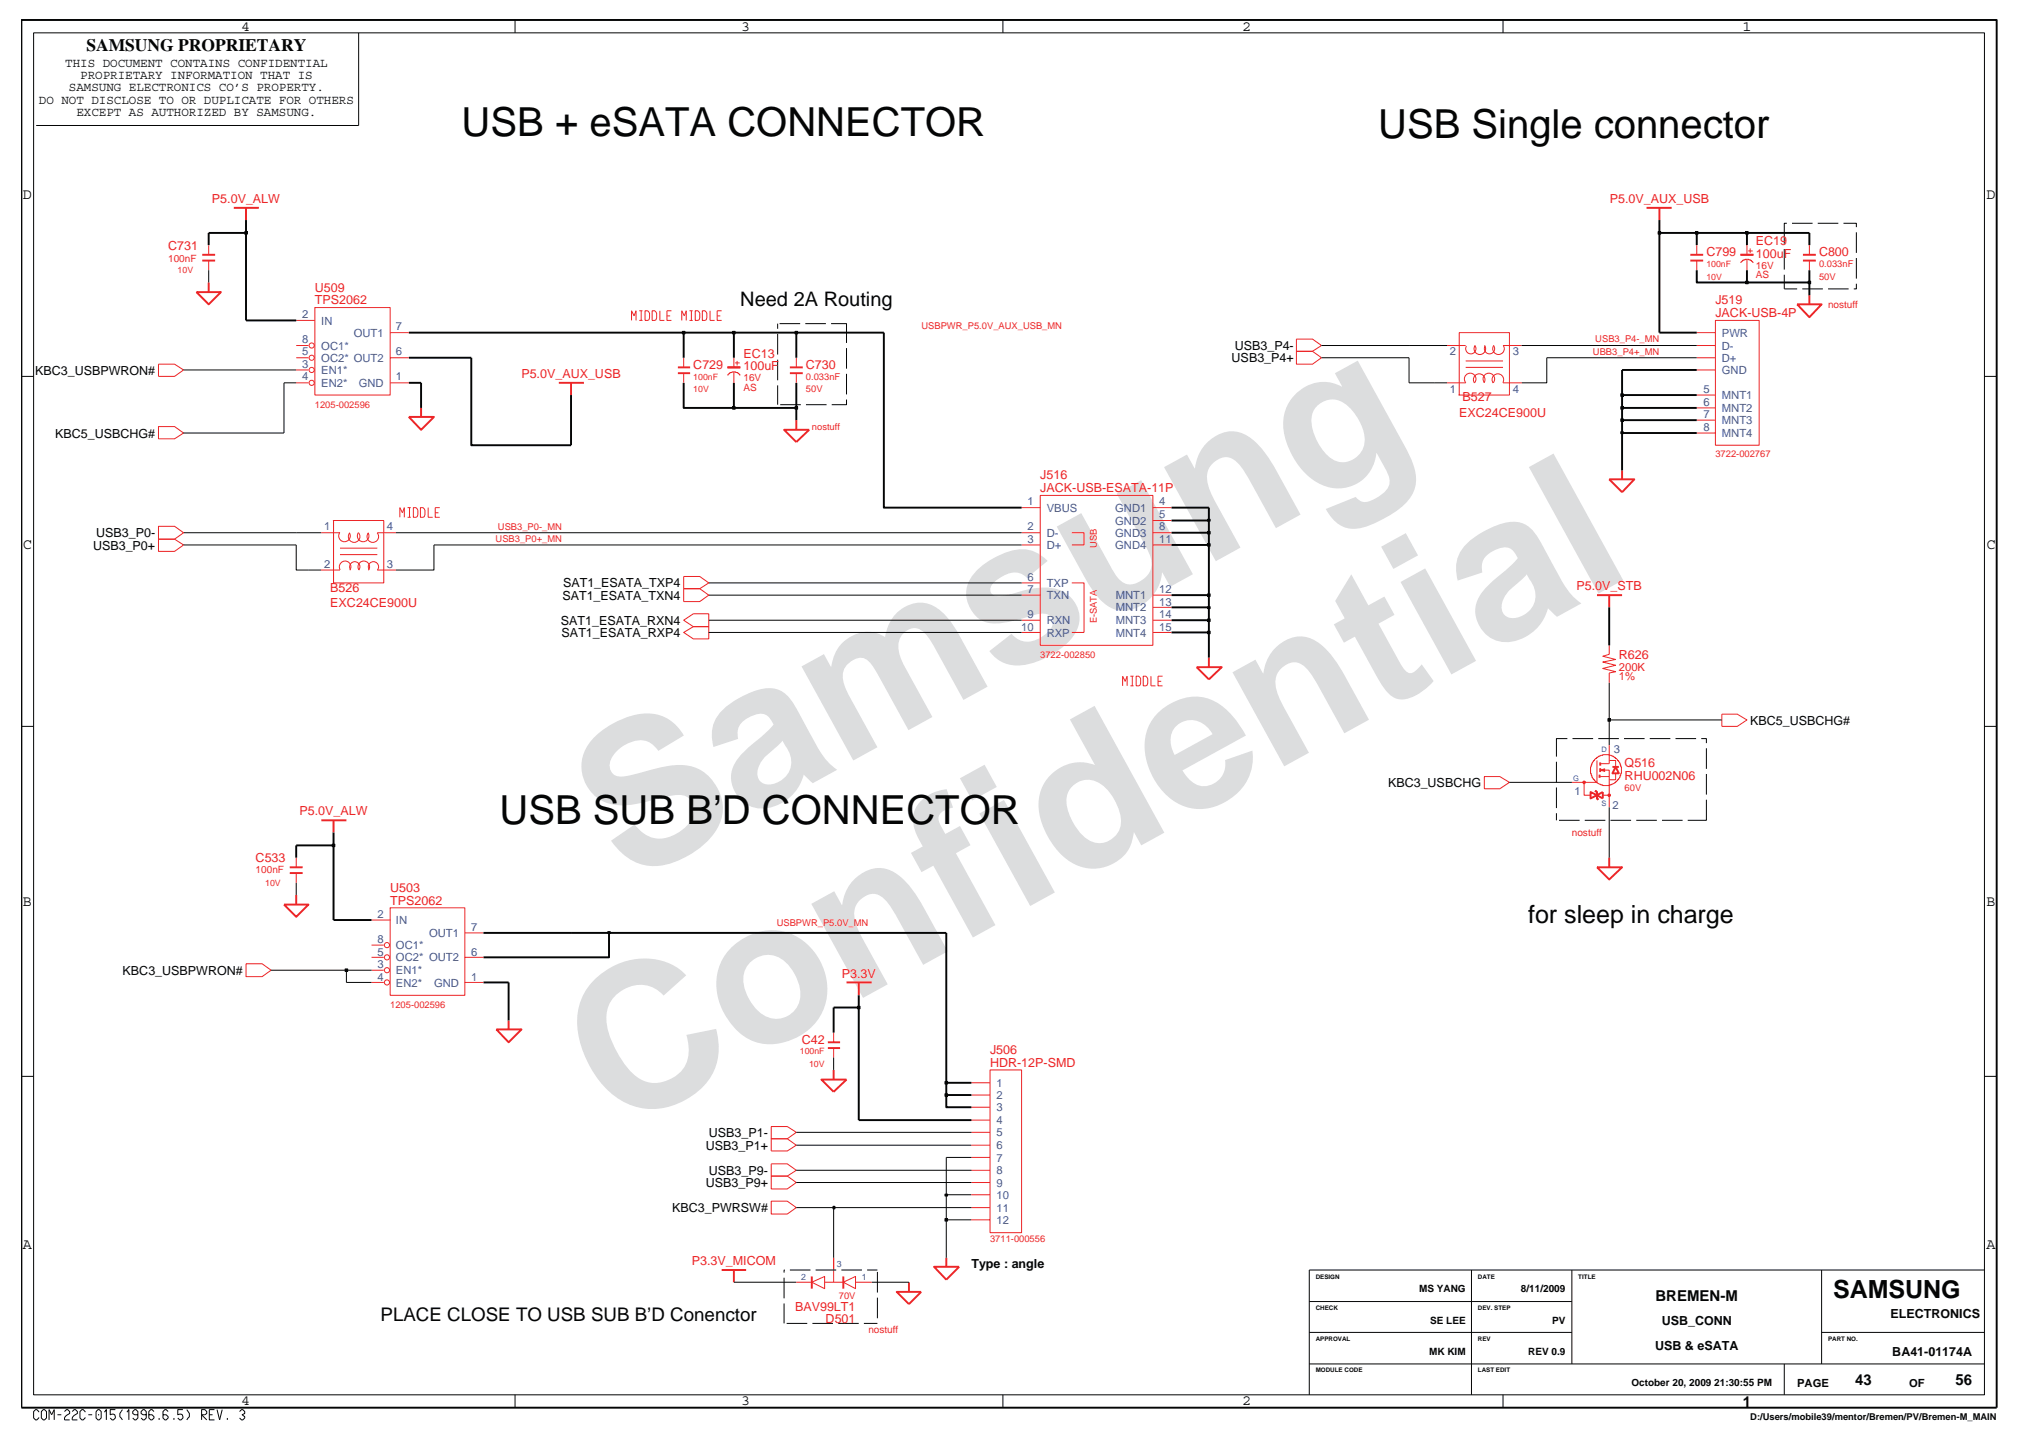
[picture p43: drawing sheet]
<svg xmlns="http://www.w3.org/2000/svg" width="267mm" height="190mm" viewBox="0 0 267 190" stroke-linecap="round" stroke-linejoin="round" font-family="sans-serif">
<defs><g id="words">
<g font-size="26.5" fill="#dcddde">
<text x="82.4" y="116.5" transform="rotate(-29 82.4 116.5)">Samsung</text>
<text x="81.1" y="149.2" transform="rotate(-29 81.1 149.2)">Confidential</text>
</g>
<g font-size="5.3" fill="#040505">
<text x="60.7" y="17.9">USB + eSATA CONNECTOR</text>
<text x="181.3" y="18.2">USB Single connector</text>
<text x="65.7" y="108.4">USB SUB B’D CONNECTOR</text>
</g>
<g font-size="3.3" fill="#040505">
<text x="201" y="121.5">for sleep in charge</text>
<text x="241.1" y="170.8">SAMSUNG</text>
</g>
<text font-size="2.6" fill="#040505" x="97.4" y="40.2">Need 2A Routing</text>
<text font-size="2.5" fill="#040505" x="50.1" y="173.8">PLACE CLOSE TO USB SUB B’D Conenctor</text>
<text font-size="2.3" fill="#040505" x="11.4" y="6.7">SAMSUNG PROPRIETARY</text>
<g font-size="2" fill="#040505">
<text x="31.8" y="4">4</text>
<text x="97.6" y="4">3</text>
<text x="163.4" y="4">2</text>
<text x="229.2" y="4">1</text>
<text x="3" y="26.2">D</text>
<text x="261.3" y="26.2">D</text>
<text x="3" y="72.3">C</text>
<text x="261.3" y="72.3">C</text>
<text x="3" y="119.2">B</text>
<text x="261.3" y="119.2">B</text>
<text x="3" y="164.4">A</text>
<text x="261.3" y="164.4">A</text>
<text x="217.8" y="171.2">BREMEN-M</text>
<text x="31.8" y="185">4</text>
<text x="97.6" y="185">3</text>
<text x="163.4" y="185">2</text>
<text x="229.3" y="185.1">1</text>
<text x="244" y="182.2">43</text>
<text x="257.2" y="182.2">56</text>
</g>
<g font-size="1.6" fill="#040505">
<text x="8.6" y="8.8">THIS DOCUMENT CONTAINS CONFIDENTIAL</text>
<text x="9.1" y="12">SAMSUNG ELECTRONICS CO’S PROPERTY.</text>
<text x="10.5" y="10.4">PROPRIETARY INFORMATION THAT IS</text>
<text x="5.1" y="13.7">DO NOT DISCLOSE TO OR DUPLICATE FOR OTHERS</text>
<text x="10.1" y="15.3">EXCEPT AS AUTHORIZED BY SAMSUNG.</text>
<text x="162" y="47.7">USB3_P4+</text>
<text x="162.4" y="46.1">USB3_P4-</text>
<text x="4.6" y="49.3">KBC3_USBPWRON#</text>
<text x="7.3" y="57.6">KBC5_USBCHG#</text>
<text x="12.7" y="70.7">USB3_P0-</text>
<text x="12.2" y="72.3">USB3_P0+</text>
<text x="74.1" y="77.3">SAT1_ESATA_TXP4</text>
<text x="73.8" y="82.2">SAT1_ESATA_RXN4</text>
<text x="73.9" y="83.8">SAT1_ESATA_RXP4</text>
<text x="74" y="78.9">SAT1_ESATA_TXN4</text>
<text x="230.2" y="95.3">KBC5_USBCHG#</text>
<text x="182.6" y="103.6">KBC3_USBCHG</text>
<text x="16.1" y="128.3">KBC3_USBPWRON#</text>
<text x="93.3" y="149.6">USB3_P1-</text>
<text x="92.8" y="151.3">USB3_P1+</text>
<text x="93.3" y="154.6">USB3_P9-</text>
<text x="88.4" y="159.5">KBC3_PWRSW#</text>
<text x="92.8" y="156.2">USB3_P9+</text>
<text x="127.8" y="166.9">Type : angle</text>
<text x="248.7" y="173.5">ELECTRONICS</text>
<text x="217.7" y="177.6">USB &amp; eSATA</text>
<text x="218.6" y="174.3">USB_CONN</text>
<text x="248.9" y="178.4">BA41-01174A</text>
</g>
<g font-size="1.6" fill="#ec2426">
<text x="27.9" y="26.7">P5.0V_ALW</text>
<text x="211.8" y="26.7">P5.0V_AUX_USB</text>
<text x="22.1" y="32.9">C731</text>
<text x="224.5" y="33.7">C799</text>
<text x="231" y="32.3">EC19</text>
<text x="231" y="34">100uF</text>
<text x="239.3" y="33.7">C800</text>
<text x="41.4" y="40.1">TPS2062</text>
<text x="41.4" y="38.4">U509</text>
<text x="225.7" y="41.7">JACK-USB-4P</text>
<text x="225.7" y="40.1">J519</text>
<text x="97.8" y="47.1">EC13</text>
<text x="68.6" y="49.7">P5.0V_AUX_USB</text>
<text x="91.2" y="48.5">C729</text>
<text x="97.8" y="48.7">100uF</text>
<text x="106" y="48.5">C730</text>
<text x="192.4" y="52.8">B527</text>
<text x="192" y="54.9">EXC24CE900U</text>
<text x="136.8" y="64.8">JACK-USB-ESATA-11P</text>
<text x="136.8" y="63.1">J516</text>
<text x="43.5" y="77.9">B526</text>
<text x="207.4" y="77.7">P5.0V_STB</text>
<text x="43.5" y="79.9">EXC24CE900U</text>
<text x="213" y="86.7">R626</text>
<text x="213.7" y="100.9">Q516</text>
<text x="39.4" y="107.3">P5.0V_ALW</text>
<text x="213.7" y="102.6">RHU002N06</text>
<text x="33.6" y="113.5">C533</text>
<text x="51.3" y="117.4">U503</text>
<text x="51.3" y="119">TPS2062</text>
<text x="110.7" y="128.7">P3.3V</text>
<text x="105.5" y="137.3">C42</text>
<text x="130.2" y="138.8">J506</text>
<text x="130.2" y="140.4">HDR-12P-SMD</text>
<text x="91" y="166.5">P3.3V_MICOM</text>
<text x="104.6" y="172.5">BAV99LT1</text>
<text x="108.6" y="174.1">D501</text>
</g>
<g font-size="1.5" fill="#3a53a4">
<text x="39.8" y="41.9">2</text>
<text x="39.8" y="46.8">5</text>
<text x="39.8" y="45.2">8</text>
<text x="42.3" y="47.6">OC2* OUT2</text>
<text x="42.3" y="42.7">IN</text>
<text x="42.3" y="46">OC1*</text>
<text x="46.5" y="44.3">OUT1</text>
<text x="52.1" y="43.5">7</text>
<text x="52.1" y="46.8">6</text>
<text x="190.7" y="46.8">2</text>
<text x="199" y="46.8">3</text>
<text x="226.5" y="47.6">D+</text>
<text x="226.5" y="46">D-</text>
<text x="226.5" y="44.3">PWR</text>
<text x="39.8" y="48.5">3</text>
<text x="39.8" y="50.1">4</text>
<text x="42.3" y="49.2">EN1*</text>
<text x="42.3" y="50.9">EN2*</text>
<text x="47.2" y="50.9">GND</text>
<text x="52.1" y="50.1">1</text>
<text x="190.7" y="51.8">1</text>
<text x="199" y="51.8">4</text>
<text x="224.1" y="51.8">5</text>
<text x="224.1" y="53.4">6</text>
<text x="226.5" y="49.2">GND</text>
<text x="226.5" y="52.5">MNT1</text>
<text x="224.1" y="55">7</text>
<text x="224.1" y="56.7">8</text>
<text x="226.5" y="54.2">MNT2</text>
<text x="226.5" y="55.8">MNT3</text>
<text x="226.5" y="57.5">MNT4</text>
<text x="42.6" y="69.8">1</text>
<text x="50.9" y="69.8">4</text>
<text x="135.2" y="66.5">1</text>
<text x="135.2" y="71.5">3</text>
<text x="135.2" y="69.8">2</text>
<text x="137.7" y="67.3">VBUS</text>
<text x="137.7" y="70.6">D-</text>
<text x="146.7" y="67.3">GND1</text>
<text x="146.7" y="69">GND2</text>
<text x="146.7" y="70.6">GND3</text>
<text x="152.5" y="66.5">4</text>
<text x="152.5" y="68.2">5</text>
<text x="152.5" y="69.8">8</text>
<text x="152.5" y="71.5">11</text>
<text x="42.6" y="74.7">2</text>
<text x="50.9" y="74.7">3</text>
<text x="135.2" y="76.4">6</text>
<text x="137.7" y="77.3">TXP</text>
<text x="137.7" y="72.3">D+</text>
<text x="146.7" y="72.3">GND4</text>
<text x="134.3" y="83">10</text>
<text x="135.2" y="81.3">9</text>
<text x="135.2" y="78">7</text>
<text x="137.7" y="82.2">RXN</text>
<text x="137.7" y="83.8">RXP</text>
<text x="137.7" y="78.9">TXN</text>
<text x="146.8" y="78.9">MNT1</text>
<text x="146.8" y="80.5">MNT2</text>
<text x="146.8" y="82.2">MNT3</text>
<text x="146.8" y="83.8">MNT4</text>
<text x="152.5" y="78">12</text>
<text x="152.5" y="79.7">13</text>
<text x="152.5" y="81.3">14</text>
<text x="152.5" y="83">15</text>
<text x="212.3" y="99.1">3</text>
<text x="207.1" y="104.7">1</text>
<text x="212.1" y="106.5">2</text>
<text x="49.7" y="120.8">2</text>
<text x="49.7" y="124.1">8</text>
<text x="49.7" y="125.8">5</text>
<text x="52.1" y="121.6">IN</text>
<text x="52.1" y="124.9">OC1*</text>
<text x="56.4" y="123.3">OUT1</text>
<text x="62" y="122.5">7</text>
<text x="62" y="125.8">6</text>
<text x="49.7" y="127.4">3</text>
<text x="49.7" y="129.1">4</text>
<text x="52.1" y="128.2">EN1*</text>
<text x="52.1" y="129.8">EN2*</text>
<text x="52.1" y="126.5">OC2* OUT2</text>
<text x="57.1" y="129.8">GND</text>
<text x="62" y="129.1">1</text>
<text x="131.1" y="143">1</text>
<text x="131.1" y="144.6">2</text>
<text x="131.1" y="146.3">3</text>
<text x="131.1" y="147.9">4</text>
<text x="131.1" y="149.6">5</text>
<text x="131.1" y="151.3">6</text>
<text x="131.1" y="152.9">7</text>
<text x="131.1" y="154.6">8</text>
<text x="131.1" y="161.1">12</text>
<text x="131.1" y="156.2">9</text>
<text x="131.1" y="157.8">10</text>
<text x="131.1" y="159.5">11</text>
</g>
<g font-size="1.5" fill="#ec2426">
<text x="213" y="89.5">1%</text>
<text x="213" y="88.3">200K</text>
</g>
<g font-size="1.5" fill="#040505">
<text x="236.4" y="182.5">PAGE</text>
<text x="251.1" y="182.5">OF</text>
</g>
<g font-size="1.3" fill="#ec2426">
<text x="22.1" y="34.4">100nF</text>
<text x="231" y="35.4">16V</text>
<text x="231" y="36.6">AS</text>
<text x="240.5" y="40.5">nostuff</text>
<text x="97.8" y="51.4">AS</text>
<text x="97.8" y="50.1">16V</text>
<text x="206.8" y="110">nostuff</text>
<text x="33.6" y="115">100nF</text>
<text x="114.2" y="175.4">nostuff</text>
</g>
<g font-size="1.3" fill="#040505">
<text x="186.7" y="170.1">MS YANG</text>
<text x="200.1" y="170.1">8/11/2009</text>
<text x="188" y="178.3">MK KIM</text>
<text x="188.1" y="174.2">SE LEE</text>
<text x="201" y="178.3">REV 0.9</text>
<text x="204.2" y="174.2">PV</text>
<text x="214.6" y="182.4">October 20, 2009 21:30:55 PM</text>
</g>
<g font-size="1.2" fill="#ec2426">
<text x="23.4" y="36">10V</text>
<text x="224.5" y="35.1">100nF</text>
<text x="239.3" y="35.2">0.033nF</text>
<text x="224.5" y="36.8">10V</text>
<text x="239.3" y="36.8">50V</text>
<text x="121.2" y="43.4">USBPWR_P5.0V_AUX_USB_MN</text>
<text x="209.5" y="46.7">UBB3_P4+_MN</text>
<text x="209.9" y="45">USB3_P4-_MN</text>
<text x="41.4" y="53.7">1205-002596</text>
<text x="91.2" y="51.6">10V</text>
<text x="91.2" y="50">100nF</text>
<text x="106" y="51.6">50V</text>
<text x="106" y="50">0.033nF</text>
<text x="106.8" y="56.6">nostuff</text>
<text x="225.7" y="60.2">3722-002767</text>
<text x="65.2" y="71.4">USB3_P0+_MN</text>
<text x="65.5" y="69.7">USB3_P0-_MN</text>
<text x="144.3" y="72.1" transform="rotate(-90 144.3 72.1)">USB</text>
<text x="144.3" y="82" transform="rotate(-90 144.3 82)">E-SATA</text>
<text x="136.8" y="86.5">3722-002850</text>
<text x="213.7" y="104.1">60V</text>
<text x="34.9" y="116.6">10V</text>
<text x="102.2" y="121.9">USBPWR_P5.0V_MN</text>
<text x="51.3" y="132.6">1205-002596</text>
<text x="105.2" y="138.8">100nF</text>
<text x="106.4" y="140.4">10V</text>
<text x="130.2" y="163.4">3711-000556</text>
<text x="110.3" y="170.9">70V</text>
</g>
<g font-size="1.2" fill="#3a53a4">
<text x="110.1" y="166.7">3</text>
<text x="105.4" y="168.4">2</text>
<text x="113.4" y="168.4">1</text>
</g>
<text font-size="1.2" fill="#040505" x="230.2" y="186.9">D:/Users/mobile39/mentor/Bremen/PV/Bremen-M_MAIN</text>
<g font-size="1" fill="#3a53a4">
<text x="210.7" y="99">D</text>
<text x="206.9" y="102.7">G</text>
<text x="210.7" y="106">S</text>
</g>
<g font-size=".8" fill="#040505">
<text x="173.1" y="168.3">DESIGN</text>
<text x="173.1" y="172.3">CHECK</text>
<text x="194.4" y="168.3">DATE</text>
<text x="194.4" y="172.3">DEV. STEP</text>
<text x="207.6" y="168.3">TITLE</text>
<text x="173.1" y="176.5">APPROVAL</text>
<text x="194.4" y="176.5">REV</text>
<text x="240.5" y="176.5">PART NO.</text>
<text x="173.1" y="180.6">MODULE CODE</text>
<text x="194.4" y="180.6">LAST EDIT</text>
</g>
</g></defs>
<g fill="none" stroke="#ec2426" stroke-width=".13">
<path d="M27.5 32.3v1.2M27.5 34.3v1.3M89.9 47.1v1.2M89.9 49.1v1.3M95.7 49.4l.3-.4h.3v-.1l.7 .1 .4 .4M96.5 47.1v1.2M96.5 48.9v1.5M96.7 47.8h.6M97 47.5v.6M170.5 44.6h2.2l1.1 .9-1.1 .7h-2.2zM20.8 69.3h2.2l1.1 .8-1.1 .9h-2.2zM42.3 70.1h2.4"/>
<path d="M42.3 75h2.4M43.8 68.5h.1M43.9 68.5h6.6v8.2h-6.6zM44.7 70.1a.76 .76 0 0 0 .6 1.2 .76 .76 0 0 0 .7-1.2M44.7 72.1h4.9M44.7 73h4.9M44.8 75a.76 .76 0 0 1 .6-1.2 .76 .76 0 0 1 .6 1.2M46 70.1a.76 .76 0 0 0 .1 1.1 .76 .76 0 0 0 1 0 .76 .76 0 0 0 .1-1.1M46.1 75a.68 .68 0 0 1 .6-1.1 .68 .68 0 0 1 .5 1.1M47.2 70.1a.76 .76 0 0 0 .5 1.2 .76 .76 0 0 0 .7-1.2M47.2 75a.76 .76 0 0 1 .7-1.2 .76 .76 0 0 1 .6 1.2M48.6 75a.68 .68 0 0 1 .6-1.1 .68 .68 0 0 1 .4 1.1"/>
<path d="M49.6 75h2.5M52.1 70.1h-2.5a.76 .76 0 0 1 0 1.1 .76 .76 0 0 1-1.1 0 .76 .76 0 0 1 0-1.1M89.9 75.9h2.2l1.1 .8-1.1 .8h-2.2h2.2l1.1 .8-1.1 .9h-2.2zM134.4 66.8h2.4M134.4 78.3h2.4M134.4 70.1h2.4M134.4 76.7h2.4M134.4 71.7h2.4M136.8 65.2h14.9v19.7h-14.9zM141 70.1h1.6v1.6h-1.6M141 76.7h1.6v6.5h-1.6M151.7 79.9h2.4"/>
<path d="M151.7 70.1h2.4M151.7 66.8h2.4M151.7 78.3h2.4M151.7 68.5h2.4M151.7 71.7h2.4M89.9 81.6l1.3-.8h2v1.7h-2zM134.4 81.6h2.4M134.4 83.2h2.4M151.7 83.2h2.4M151.7 81.6h2.4M210.1 99.7l.4-.2a2.18 2.18 0 0 1 1.7 0v.1a1.56 1.56 0 0 1 .8 .8h.1l.1 .5h.1v.9h-.1v.2h-.1v.3h-.1v.2l-.6 .5-.5 .2v.1l-1.1 .1v-.1h-.2v-.1l-.5-.2-.4-.3-.2-.4h-.1l-.1-.5h-.1v-.9h.1l.1-.5zM211.7 98v2.5h-1.2"/>
<path d="M226.5 94h2l1.3 .7-1.3 .9h-2zM51.3 119.5v.1M51.3 119.5h9.8v11.5h-9.8zM210.5 102.2h1.2M211.7 100.1h.8v.8M212.5 101.8v.8h-.8M32.4 126.8h2.1l1.2 .9-1.2 .8h-2.1zM48.9 124.4h1.6M48.9 129.3h1.6M48.9 126h1.6M48.9 127.7h1.6M48.9 121.1h2.4"/>
<path d="M61.1 129.3h2.5M61.1 122.8h2.5M61.1 126h2.5M101.4 158.1h2.2l1.2 .8-1.2 .9h-2.2zM104.8 168.7h2M106.8 168.7l1.7-.7v1.6zM108.5 168.7h2.4M109.7 165.5v3.2M110.9 168.7l1.6-.7v1.6zM112.5 168.7h2.2"/>
<circle cx="50.9" cy="127.7" r=".34"/>
<circle cx="50.9" cy="124.4" r=".34"/>
<circle cx="50.9" cy="126" r=".34"/>
<circle cx="50.9" cy="129.3" r=".34"/>
</g>
<g fill="none" stroke="#ec2426" stroke-width=".25">
<path d="M26.6 34.3h1.7M26.6 33.5h1.7M53.8 54.9h3.3l-1.7 1.7zM55.4 53.7v1.2M73.5 50.4h3.3M75.1 50.4v1.6M89.2 49.1h1.6M89.2 48.3h1.6M95.7 48.3h1.7M37.4 119h3.2l-1.6 1.7zM39 117.8v1.2M42.3 108h3.3"/>
<path d="M43.9 108v1.6M210.1 104.7l.7-.5v.9zM210.1 114.1h3.3l-1.7 1.6zM210.4 101.9v.5M210.5 100.3v.5M210.5 101.1v.5M211.7 112.9v1.2M65.3 135.5h3.3l-1.7 1.7zM66.9 134.3v1.2M106.8 168v1.6M110.9 168v1.6M122.9 166.7h3.3l-1.7 1.7z"/>
<path d="M124.5 165.5v1.2"/>
</g>
<path d="M210.5 101.4l.6-.2v.3z" fill="#ec2426"/>
<path d="M210.1 100.1v2.9h-3.3M210.5 101.4l.6-.2v.3zM210.8 101.4h.9v4.9" fill="none" stroke="#ec2426" stroke-width=".13"/>
<path d="M209.8 104.1l.3 .1v.9l.1 .1M212.1 100.9h.9M212.5 100.9l.5 .9h-.9z" fill="none" stroke="#ec2426" stroke-width=".25"/>
<circle cx="211.7" cy="104.7" r=".17" fill="#ec2426"/>
<circle cx="211.7" cy="104.7" r=".17" fill="none" stroke="#ec2426" stroke-width=".13"/>
<circle cx="208.4" cy="103" r=".17" fill="#ec2426"/>
<g fill="none" stroke="#ec2426" stroke-width=".13">
<path d="M223.2 32.3v1.2M223.2 34.3v1.3M229 34.5l.3-.3h.3v-.1l.7 .1 .4 .3M229.8 32.3v1.2M229.8 34.1v1.5M230 33h.6M230.2 32.7v.6M238 32.3v1.2M238 34.3v1.3M20.8 56.1h2.2l1.1 .9-1.1 .7h-2.2zM20.8 47.9h2.2l1.1 .8-1.1 .8h-2.2zM39 45.5h1.6"/>
<path d="M39 42.2h2.4M39 50.4h1.6M39 47.1h1.6M39 48.7h1.6M41.4 40.5h9.9v11.5h-9.9zM41.4 40.5v.1M51.3 47.1h2.5M51.3 50.4h2.5M51.3 43.8h2.5M104.8 47.1v1.2M104.8 49.1v1.3M170.5 46.2h2.2l1.1 .9-1.1 .8h-2.2z"/>
<path d="M190.3 45.5h2.5M191.9 52h.1M192 43.8h6.6v8.2h-6.6zM192.8 48.3h4.9M192.8 47.5h4.9M194 50.4a.76 .76 0 0 0-.1-1.1 .76 .76 0 0 0-1 0 .76 .76 0 0 0-.1 1.1h-2.5M194 45.5a.68 .68 0 0 1-.5 1.1 .68 .68 0 0 1-.6-1.1M195.2 50.4a.76 .76 0 0 0-.6-1.2 .76 .76 0 0 0-.6 1.2M195.3 50.4a.76 .76 0 0 1 0-1.1 .76 .76 0 0 1 1.1 0 .76 .76 0 0 1 0 1.1M195.3 45.4a.76 .76 0 0 1-.6 1.3 .76 .76 0 0 1-.7-1.2M196.5 45.5a.68 .68 0 0 1-.5 1.1 .68 .68 0 0 1-.6-1.1M197.7 50.4a.76 .76 0 0 0-.7-1.2 .76 .76 0 0 0-.6 1.2"/>
<path d="M197.7 50.4h2.5M197.7 45.5h2.5M197.7 45.4a.76 .76 0 0 1-.6 1.3 .76 .76 0 0 1-.6-1.2M223.2 48.7h2.5M223.2 45.5h2.5M223.2 53.7h2.5M223.2 57h2.5M223.2 43.8h2.5M223.2 47.1h2.5M223.2 52h2.5M223.2 55.3h2.5M225.7 42.2h5.7v16.4h-5.7z"/>
<path d="M20.8 71h2.2l1.1 .7-1.1 .9h-2.2zM89.9 83.2l1.3-.7h2v1.6h-2zM211.7 84.9v1.2l-.9 .3 1.7 .4-1.7 .3 1.7 .5-1.7 .4 1.7 .4-.8 .2v1.2M39 112.9v1.2M39 114.9v1.3M195.3 102.2h2l1.3 .8-1.3 .8h-2zM208.4 103v1.7h.8M210.8 104.7h.9M109.7 135.9v1.3M109.7 137.9v1.3M101.4 154.8h2.2l1.2 .8-1.2 .9h-2.2zM101.4 153.2h2.2l1.2 .8-1.2 .8h-2.2z"/>
<path d="M101.4 149.9h2.2l1.2 .8-1.2 .8h-2.2zM101.4 148.3h2.2l1.2 .7-1.2 .9h-2.2zM127.8 144.1h2.4M127.8 147.4h2.4M127.8 150.7h2.4M127.8 154h2.4M127.8 157.2h2.4M127.8 142.5h2.4M127.8 145.7h2.4M127.8 149h2.4M127.8 152.3h2.4M127.8 155.6h2.4"/>
<path d="M127.8 158.9h2.4M130.2 140.8h4.2v21.4h-4.2zM127.8 160.5h2.4"/>
<circle cx="41" cy="50.4" r=".34"/>
<circle cx="41" cy="48.7" r=".34"/>
<circle cx="41" cy="45.5" r=".34"/>
<circle cx="41" cy="47.1" r=".34"/>
<circle cx="208.4" cy="103" r=".17"/>
</g>
<g fill="none" stroke="#ec2426" stroke-width=".25">
<path d="M25.8 38.4h3.3l-1.6 1.7zM27.5 37.2v1.2M30.8 27.4h3.3M32.4 27.4v1.6M216.6 27.4h3.3M218.3 27.4v1.6M222.4 34.3h1.6M222.4 33.5h1.6M229 33.5h1.7M237.2 34.3h1.7M237.2 33.5h1.7M238 38.9v1.2"/>
<path d="M103.1 56.6h3.3l-1.6 1.6zM103.9 49.1h1.7M103.9 48.3h1.7M104.8 55.3v1.3M236.4 40.1h3.2l-1.6 1.6zM210.1 78.3h3.3M211.7 63.1h3.3l-1.6 1.7zM211.7 78.3v1.6M213.4 61.9v1.2M157.4 87.8h3.3l-1.7 1.6zM159 86.5v1.3M38.1 114.1h1.7"/>
<path d="M38.1 114.9h1.7M209.2 104.2l.9 .5-.9 .4zM209.8 104.1l.3 .1v.9l.1 .1M108.9 137.2h1.6M108.9 137.9h1.6M111.4 129.3h3.3M113 129.3v1.7M108.1 142.1h3.3l-1.7 1.6zM109.7 140.8v1.3M94.9 167.1h3.2M96.5 167.1v1.6M118 170h3.2l-1.6 1.6z"/>
<path d="M119.6 168.7v1.3"/>
</g>
<path d="M109.7 158.9v6.6M96.5 168.7h8.3M114.7 168.7h4.9M124.5 160.5v5" fill="none" stroke="#040505" stroke-width=".13"/>
<path d="M124.3 160.4h.3v.3h-.3z" fill="#040505"/>
<path d="M104.8 158.9h4.9M124.5 157.2v3.3h3.3M124.3 160.4h.3v.3h-.3z" fill="none" stroke="#040505" stroke-width=".13"/>
<path d="M109.6 158.8h.2v.3h-.2z" fill="#040505"/>
<path d="M109.6 158.8h.2v.3h-.2zM109.7 158.9h18.1" fill="none" stroke="#040505" stroke-width=".13"/>
<path d="M124.3 157.1h.3v.3h-.3z" fill="#040505"/>
<path d="M104.8 154h23M104.8 149h23M104.8 155.6h23M104.8 150.7h23M124.3 157.1h.3v.3h-.3zM127.8 152.3h-3.3v4.9h3.3" fill="none" stroke="#040505" stroke-width=".13"/>
<path d="M113 132.6v14.8h14.8M124.5 144.1v1.6h3.3" fill="none" stroke="#040505" stroke-width=".25"/>
<path d="M124.3 143.9h.3v.4h-.3z" fill="#040505"/>
<path d="M124.3 143.9h.3v.4h-.3z" fill="none" stroke="#040505" stroke-width=".13"/>
<path d="M124.5 142.5v1.6h3.3" fill="none" stroke="#040505" stroke-width=".25"/>
<path d="M124.3 142.3h.3v.4h-.3z" fill="#040505"/>
<path d="M109.7 139.2v1.6M124.3 142.3h.3v.4h-.3z" fill="none" stroke="#040505" stroke-width=".13"/>
<path d="M66.9 129.3v5M113 132.6h-3.3v3.3M124.5 122.8v19.7h3.3" fill="none" stroke="#040505" stroke-width=".25"/>
<path d="M112.8 132.4h.3v.4h-.3z" fill="#040505"/>
<path d="M35.7 127.7h9.9v1.6h3.3M112.8 132.4h.3v.4h-.3z" fill="none" stroke="#040505" stroke-width=".13"/>
<path d="M63.6 129.3h3.3M113 131v1.6" fill="none" stroke="#040505" stroke-width=".25"/>
<path d="M45.4 127.5h.3v.4h-.3z" fill="#040505"/>
<path d="M45.4 127.5h.3v.4h-.3zM45.6 127.7h3.3" fill="none" stroke="#040505" stroke-width=".13"/>
<path d="M63.6 122.8h16.5v3.2h-16.5" fill="none" stroke="#040505" stroke-width=".25"/>
<path d="M79.9 122.6h.4v.3h-.4z" fill="#040505"/>
<path d="M39 116.2v1.6M211.7 106.3v6.6M79.9 122.6h.4v.3h-.4z" fill="none" stroke="#040505" stroke-width=".13"/>
<path d="M39 112.9v-1.6h4.9v9.8h5M80.1 122.8h44.4" fill="none" stroke="#040505" stroke-width=".25"/>
<path d="M43.7 111.1h.3v.3h-.3z" fill="#040505"/>
<path d="M211.7 94.7v3.3M43.7 111.1h.3v.3h-.3zM198.6 103h8.2" fill="none" stroke="#040505" stroke-width=".13"/>
<path d="M43.9 109.6v1.7" fill="none" stroke="#040505" stroke-width=".25"/>
<path d="M211.5 94.6h.4v.3h-.4z" fill="#040505"/>
<path d="M93.2 83.2h41.2M211.5 94.6h.4v.3h-.4zM211.7 89.8v4.9h14.8" fill="none" stroke="#040505" stroke-width=".13"/>
<path d="M211.7 79.9v5M154.1 83.2h4.9M159 83.2v3.3" fill="none" stroke="#040505" stroke-width=".25"/>
<path d="M158.9 83.1h.3v.3h-.3z" fill="#040505"/>
<path d="M93.2 81.6h41.2M158.9 83.1h.3v.3h-.3z" fill="none" stroke="#040505" stroke-width=".13"/>
<path d="M154.1 81.6h4.9M159 81.6v1.6" fill="none" stroke="#040505" stroke-width=".25"/>
<path d="M158.9 81.5h.3v.3h-.3z" fill="#040505"/>
<path d="M158.9 81.5h.3v.3h-.3z" fill="none" stroke="#040505" stroke-width=".13"/>
<path d="M154.1 79.9h4.9v1.7" fill="none" stroke="#040505" stroke-width=".25"/>
<path d="M158.9 79.8h.3v.3h-.3z" fill="#040505"/>
<path d="M93.2 78.3h41.2M158.9 79.8h.3v.3h-.3z" fill="none" stroke="#040505" stroke-width=".13"/>
<path d="M154.1 78.3h4.9M159 78.3v1.6" fill="none" stroke="#040505" stroke-width=".25"/>
<path d="M158.9 78.2h.3v.3h-.3z" fill="#040505"/>
<path d="M24.1 71.7h14.9v3.3h3.3M93.2 76.7h41.2M134.4 71.7h-77.3v3.3h-5M158.9 78.2h.3v.3h-.3z" fill="none" stroke="#040505" stroke-width=".13"/>
<path d="M154.1 71.7h4.9M159 71.7v6.6" fill="none" stroke="#040505" stroke-width=".25"/>
<path d="M158.9 71.5h.3v.4h-.3z" fill="#040505"/>
<path d="M24.1 70.1h18.2M52.1 70.1h82.3M158.9 71.5h.3v.4h-.3z" fill="none" stroke="#040505" stroke-width=".13"/>
<path d="M154.1 70.1h4.9M159 70.1v1.6" fill="none" stroke="#040505" stroke-width=".25"/>
<path d="M158.9 69.9h.3v.4h-.3z" fill="#040505"/>
<path d="M158.9 69.9h.3v.4h-.3z" fill="none" stroke="#040505" stroke-width=".13"/>
<path d="M154.1 68.5h4.9v1.6" fill="none" stroke="#040505" stroke-width=".25"/>
<path d="M158.9 68.3h.3v.3h-.3z" fill="#040505"/>
<path d="M37.4 50.4v6.6h-13.3M158.9 68.3h.3v.3h-.3z" fill="none" stroke="#040505" stroke-width=".13"/>
<path d="M62 47.1v11.5h13.1v-6.6M116.3 43.8v23h18.1M213.4 57v4.9M154.1 66.8h4.9M159 66.8v1.7" fill="none" stroke="#040505" stroke-width=".25"/>
<path d="M213.2 56.8h.3v.3h-.3z" fill="#040505"/>
<path d="M213.2 56.8h.3v.3h-.3z" fill="none" stroke="#040505" stroke-width=".13"/>
<path d="M104.8 53.7v1.6M213.4 55.3v1.7h9.8" fill="none" stroke="#040505" stroke-width=".25"/>
<path d="M213.2 55.1h.3v.4h-.3z" fill="#040505"/>
<path d="M213.2 55.1h.3v.4h-.3z" fill="none" stroke="#040505" stroke-width=".13"/>
<path d="M55.4 50.4v3.3M89.9 50.4v3.3h6.6M213.4 53.7v1.6h9.8" fill="none" stroke="#040505" stroke-width=".25"/>
<path d="M96.4 53.5h.3v.4h-.3z" fill="#040505"/>
<path d="M96.4 53.5h.3v.4h-.3z" fill="none" stroke="#040505" stroke-width=".13"/>
<path d="M96.5 50.4v3.3h8.3" fill="none" stroke="#040505" stroke-width=".25"/>
<path d="M104.6 53.5h.3v.4h-.3z" fill="#040505"/>
<path d="M104.6 53.5h.3v.4h-.3z" fill="none" stroke="#040505" stroke-width=".13"/>
<path d="M104.8 50.4v3.3" fill="none" stroke="#040505" stroke-width=".25"/>
<path d="M213.2 53.5h.3v.4h-.3z" fill="#040505"/>
<path d="M213.2 53.5h.3v.4h-.3z" fill="none" stroke="#040505" stroke-width=".13"/>
<path d="M213.4 52v1.7h9.8" fill="none" stroke="#040505" stroke-width=".25"/>
<path d="M213.2 51.8h.3v.4h-.3z" fill="#040505"/>
<path d="M24.1 48.7h14.9M37.4 50.4h1.6M173.8 45.5h16.5M173.8 47.1h11.6v3.3h4.9M200.2 45.5h23M213.2 51.8h.3v.4h-.3zM223.2 47.1h-19.7v3.3h-3.3" fill="none" stroke="#040505" stroke-width=".13"/>
<path d="M53.8 47.1h8.2M53.8 50.4h1.6M53.8 43.8h36.1v3.3M96.5 43.8v3.3M104.8 43.8v3.3M223.2 48.7h-9.8v3.3h9.8" fill="none" stroke="#040505" stroke-width=".25"/>
<path d="M89.8 43.6h.3v.3h-.3z" fill="#040505"/>
<path d="M89.8 43.6h.3v.3h-.3z" fill="none" stroke="#040505" stroke-width=".13"/>
<path d="M89.9 43.8h6.6" fill="none" stroke="#040505" stroke-width=".25"/>
<path d="M96.4 43.6h.3v.3h-.3z" fill="#040505"/>
<path d="M96.4 43.6h.3v.3h-.3z" fill="none" stroke="#040505" stroke-width=".13"/>
<path d="M96.5 43.8h8.3" fill="none" stroke="#040505" stroke-width=".25"/>
<path d="M104.6 43.6h.3v.3h-.3z" fill="#040505"/>
<path d="M27.5 35.6v1.6M104.6 43.6h.3v.3h-.3z" fill="none" stroke="#040505" stroke-width=".13"/>
<path d="M32.4 30.7v11.5h6.6M218.3 30.7v13.1h4.9M223.2 35.6v1.6h6.6M238 37.2v1.7M104.8 43.8h11.5" fill="none" stroke="#040505" stroke-width=".25"/>
<path d="M229.6 37h.4v.3h-.4z" fill="#040505"/>
<path d="M229.6 37h.4v.3h-.4z" fill="none" stroke="#040505" stroke-width=".13"/>
<path d="M229.8 35.6v1.6h8.2" fill="none" stroke="#040505" stroke-width=".25"/>
<path d="M237.8 37h.4v.3h-.4z" fill="#040505"/>
<path d="M237.8 37h.4v.3h-.4z" fill="none" stroke="#040505" stroke-width=".13"/>
<path d="M32.4 30.7h-4.9v1.6M223.2 30.7v1.6M229.8 30.7v1.6M238 30.7v1.6M238 35.6v1.6" fill="none" stroke="#040505" stroke-width=".25"/>
<path d="M32.2 30.5h.3v.3h-.3z" fill="#040505"/>
<path d="M32.2 30.5h.3v.3h-.3z" fill="none" stroke="#040505" stroke-width=".13"/>
<path d="M32.4 29v1.7" fill="none" stroke="#040505" stroke-width=".25"/>
<path d="M218.1 30.5h.4v.3h-.4z" fill="#040505"/>
<path d="M218.1 30.5h.4v.3h-.4z" fill="none" stroke="#040505" stroke-width=".13"/>
<path d="M218.3 29v1.7h4.9" fill="none" stroke="#040505" stroke-width=".25"/>
<path d="M223 30.5h.4v.3h-.4z" fill="#040505"/>
<path d="M223 30.5h.4v.3h-.4z" fill="none" stroke="#040505" stroke-width=".13"/>
<path d="M223.2 30.7h6.6" fill="none" stroke="#040505" stroke-width=".25"/>
<path d="M229.6 30.5h.4v.3h-.4z" fill="#040505"/>
<g fill="none" stroke="#040505" stroke-width=".13">
<path d="M4.4 4.3h256.6v179.3h-256.6zM47.2 4.3v12.2h-42.4M67.8 2.6v1.7M131.9 2.6v1.7M197.7 2.6v1.7M229.6 30.5h.4v.3h-.4zM234.7 32.8v2.7M234.7 36.2v1.8h1.7M235.1 29.4h-.4v2.7M235.7 29.4h2.7M237.1 38h2.7M239.1 29.4h2.7"/>
<path d="M240.5 38h2.7M242.5 29.4h1.7v.5M244.2 30.6v2.7M244.2 34v2.7M244.2 37.3v.7h-.3M2.8 49.5h1.6M102.3 42.6v.7M102.3 43.9v2.8M102.3 47.3v2.7M102.3 50.7v2.6M102.6 42.6h2.7M102.6 53.3h2.7"/>
<path d="M105.9 42.6h2.7M106 53.3h2.7M109.3 42.6h2.1v2.5M111.4 45.8v2.7M111.4 49.2v2.7M111.4 52.6v.7h-2M261 49.5h1.7M2.8 95.6h1.6M206.2 97.2h-1.5v2.4M206.9 97.2h2.7M210.2 97.2h2.8M213.6 97.2h2.7"/>
<path d="M217 97.2h2.7M220.4 97.2h2.7M223.8 97.2h.7v.6M224.5 98.5v2.7M261 95.6h1.7M204.7 100.3v2.7M204.7 103.6v2.7M204.7 107v1M205.1 108h2.7M208.5 108h2.7M211.9 108h2.7M215.2 108h2.8"/>
<path d="M218.6 108h2.7M224.5 105.2v2.8h-2.5M224.5 101.9v2.7M2.8 141.7h1.6M261 141.7h1.7M103.1 168.2v2.7M103.1 171.5v2.7M103.2 167.1h-.1v.4M103.5 174.2h2.7M103.9 167.1h2.7M106.9 174.2h2.7M107.3 167.1h2.7"/>
<path d="M110.3 174.2h2.7M110.7 167.1h2.7M113.6 174.2h1.8M114.1 167.1h1.3M115.4 167.4v2.7M115.4 170.8v2.7M172.2 175.3h34.6M172.2 179.5h88.8M172.2 171.3h34.6M193.6 167.1v16.5M206.8 167.1v12.4M234.7 179.5v4.1"/>
<path d="M239.6 175.3h21.4M239.6 167.1v12.4M261 167.1h-88.8v16.5M5.1 185.8l-.3-.3h-.1l-.3 .3v.8l.3 .3h.1l.3-.4M5.7 185.5h.2l.2 .3v.8l-.2 .3h-.2l-.3-.3v-.8zM6.5 186.9v-1.4l.3 .7 .3-.7v1.4M7.6 186.2h.5M8.5 185.8l.2-.3h.2l.3 .3v.2l-.5 .3-.2 .3v.3h.7M9.5 185.8l.3-.3h.1l.3 .3v.2l-.4 .3-.3 .3v.3h.7M11.2 185.8l-.3-.3h-.1l-.3 .3v.8l.3 .3h.1l.3-.4M11.6 186.2h.5M12.9 185.5h.2l.2 .3v.8l-.2 .3h-.2l-.3-.3v-.8z"/>
<path d="M13 186.1v.2M13.7 185.8l.3-.3v1.4M15.2 185.5h-.7v.7l.4-.1 .2 .1 .1 .2v.2l-.3 .3h-.1l-.3-.3M16.1 185.5l-.3 .5v.4l.3 .5M16.7 185.8l.3-.3v1.4M18.1 186.2h-.4l-.2-.2v-.2l.2-.3h.2l.2 .3v.8l-.2 .3h-.2l-.2-.3M19.2 186.2h-.4l-.2-.2v-.2l.2-.3h.2l.2 .3v.8l-.2 .3h-.2l-.2-.3M20.3 185.8l-.3-.3h-.2l-.2 .3v.8l.2 .3h.2l.3-.3v-.2l-.3-.2h-.4M20.9 186.6v.3M22.1 185.8l-.2-.3h-.2l-.3 .3v.8l.3 .3h.2l.2-.3v-.2l-.2-.2h-.5M22.9 186.6v.3M24.1 185.5h-.7v.7l.4-.1 .2 .1 .1 .2v.2l-.3 .3h-.2l-.2-.3"/>
<path d="M24.6 185.5l.3 .5v.4l-.3 .5M26.5 186.9v-1.4h.4l.3 .3v.2l-.3 .2h-.4l.7 .7M27.5 186.2h.5M28.2 185.5h-.7v1.4h.7M28.6 185.5l.3 1.4 .3-1.4M29.9 186.6v.3M31.5 185.8l.3-.3h.1l.3 .3v.2l-.3 .2 .3 .2v.2l-.3 .3h-.1l-.3-.3M67.8 183.6v1.7M131.9 183.6v1.7M197.7 183.6v1.7"/>
</g>
<path d="M2.8 2.6h259.9v182.7h-259.9zM229.8 30.7h8.2" fill="none" stroke="#040505" stroke-width=".25"/>
<g fill="none" stroke="#ec2426" stroke-width=".13">
<path d="M83.7 42.2v-1.3l-.3 .7-.3-.7v1.3M84.1 40.9h.4M84.1 42.2h.4M84.3 40.9v1.3M84.9 40.9h.3l.2 .3v.6v.3l-.2 .1h-.3zM85.8 40.9h.3l.3 .3v.6l-.1 .3-.2 .1h-.3zM86.8 40.9v1.3h.6M87.7 41.6h.5M88.3 40.9h-.6v1.3h.6M90.3 42.2v-1.3l-.3 .7-.3-.7v1.3M90.7 40.9h.4M90.7 42.2h.4"/>
<path d="M91 40.9v1.3M91.5 40.9h.3l.3 .3v.6l-.1 .3-.2 .1h-.3zM92.4 40.9h.3l.3 .3v.6l-.1 .3-.2 .1h-.3zM93.4 40.9v1.3h.6M94.3 41.6h.5M94.9 40.9h-.6v1.3h.6M53.2 68.1v-1.3l-.3 .7-.3-.7v1.3M53.6 68.1h.4M53.6 66.8h.4M53.9 66.8v1.3M54.4 66.8h.3l.3 .3v.6l-.1 .3-.2 .1h-.3zM55.3 66.8h.3l.3 .3v.6l-.1 .3-.2 .1h-.3z"/>
<path d="M56.3 66.8v1.3h.6M57.3 67.5h.4M57.8 66.8h-.5v1.3h.5M147.7 90.3v-1.3l.3 .7 .3-.7v1.3M148.7 89h.4M148.7 90.3h.4M148.9 89v1.3M149.5 89h.3l.2 .3v.6v.3l-.2 .1h-.3zM150.4 89h.3l.3 .3v.6l-.1 .3-.2 .1h-.3zM151.4 89v1.3h.6M152.3 89.7h.5M152.9 89h-.6v1.3h.6"/>
</g>
<use href="#words"/>
</svg>
